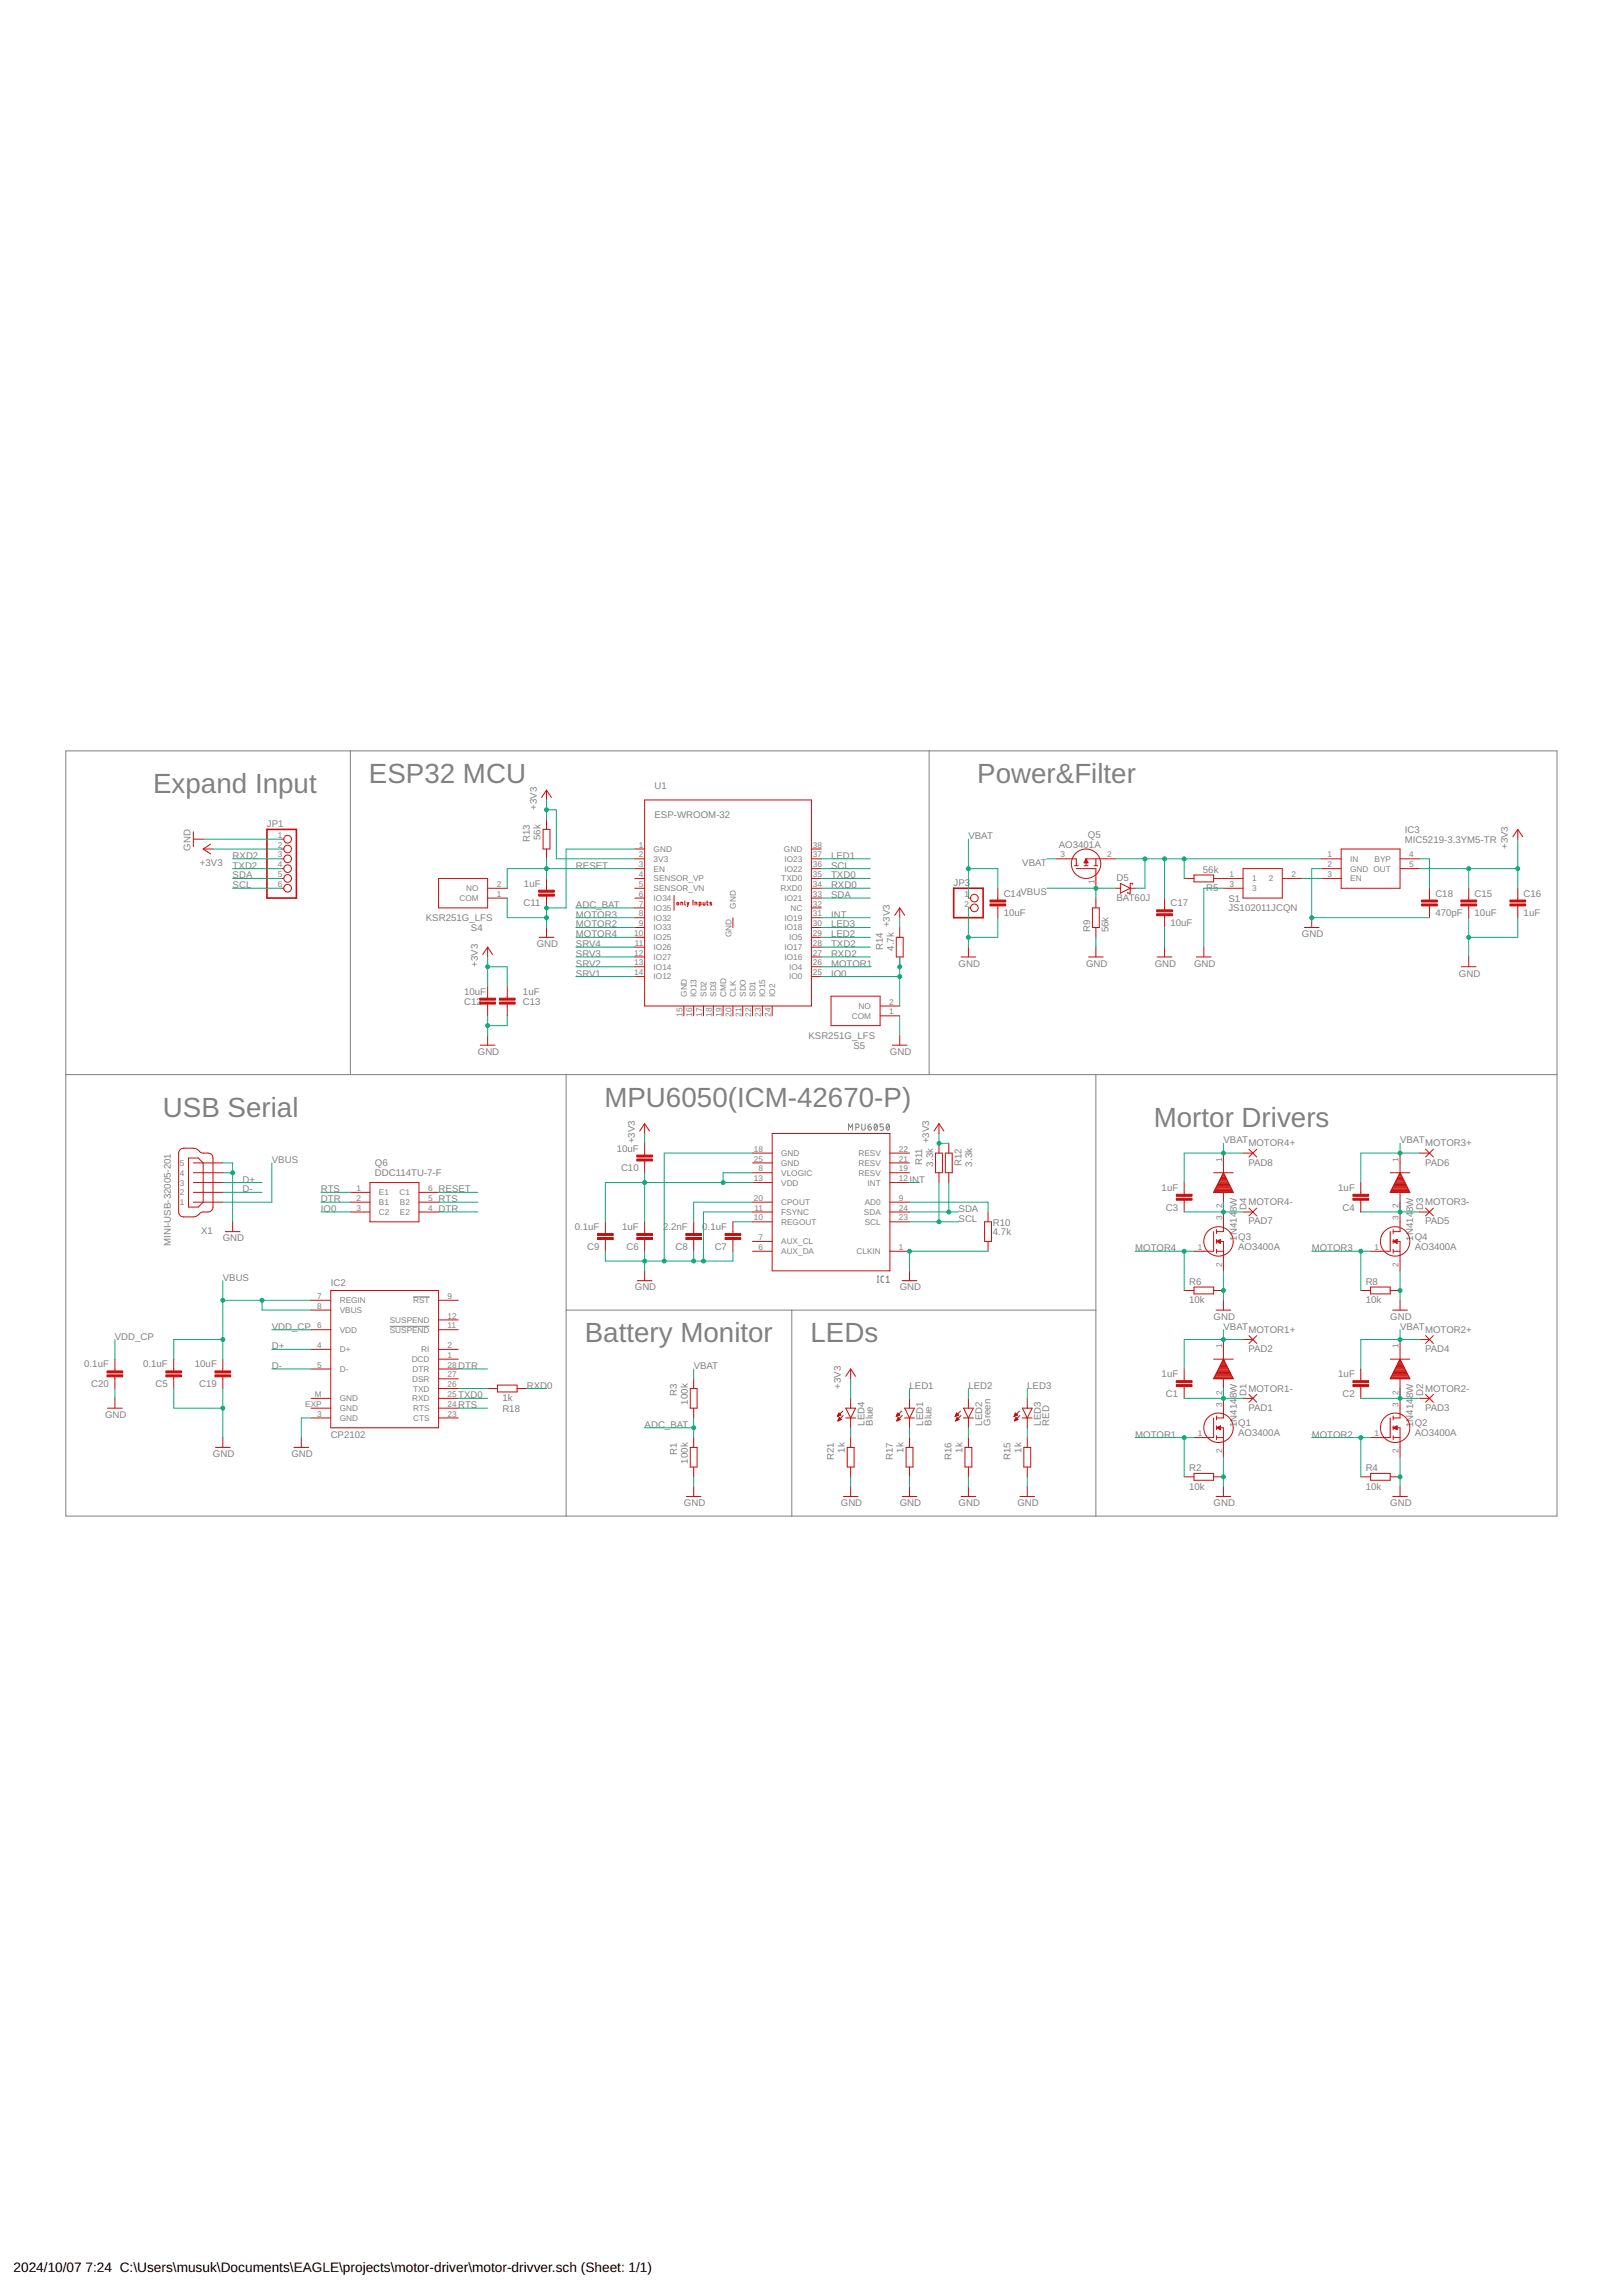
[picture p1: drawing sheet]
<svg xmlns="http://www.w3.org/2000/svg" width="420mm" height="594mm" viewBox="0 0 420 594" stroke-linecap="round" stroke-linejoin="round" font-family="sans-serif">
<defs><g id="words">
<g font-size="7.2" fill="#808080">
<text x="95.5" y="202.8">ESP32 MCU</text>
<text x="253" y="202.8">Power&amp;Filter</text>
<text x="39.6" y="205.3">Expand Input</text>
<text x="156.5" y="286.6">MPU6050(ICM-42670-P)</text>
<text x="42.2" y="289.1">USB Serial</text>
<text x="298.7" y="291.6">Mortor Drivers</text>
<text x="151.4" y="347.5">Battery Monitor</text>
<text x="209.8" y="347.5">LEDs</text>
</g>
<g font-size="3.5">
<text x="3.5" y="588.1">2024/10/07</text>
<text x="22.2" y="588.1">7:24 C:\Users\musuk\Documents\EAGLE\projects\motor-driver\motor-drivver.sch (Sheet: 1/1)</text>
</g>
<g font-size="2.5" fill="#808080">
<text x="138.9" y="209.6" transform="rotate(-90 138.9 209.6)">+3V3</text>
<text x="169.4" y="204.3">U1</text>
<text x="69.1" y="214.1">JP1</text>
<text x="169.4" y="211.6">ESP-WROOM-32</text>
<text x="363.7" y="215.6">IC3</text>
<text x="49.3" y="220.2" transform="rotate(-90 49.3 220.2)">GND</text>
<text x="137.1" y="218" transform="rotate(-90 137.1 218)">R13</text>
<text x="140" y="217.5" transform="rotate(-90 140 217.5)">56k</text>
<text x="250.7" y="217.2">VBAT</text>
<text x="274.1" y="219.4">AO3401A</text>
<text x="281.6" y="216.9">Q5</text>
<text x="363.7" y="218.1">MIC5219-3.3YM5-TR</text>
<text x="390.4" y="219.8" transform="rotate(-90 390.4 219.8)">+3V3</text>
<text x="51.7" y="224.1">+3V3</text>
<text x="60.2" y="227.4">SDA</text>
<text x="60.2" y="222.3">RXD2</text>
<text x="60.2" y="224.9">TXD2</text>
<text x="149.1" y="224.9">RESET</text>
<text x="215.1" y="224.9">SCL</text>
<text x="215.1" y="227.4">TXD0</text>
<text x="215.1" y="222.3">LED1</text>
<text x="264.6" y="224.1">VBAT</text>
<text x="311.4" y="225.9">56k</text>
<text x="60.2" y="229.9">SCL</text>
<text x="135.6" y="229.6">1uF</text>
<text x="215.1" y="232.5">SDA</text>
<text x="215.1" y="229.9">RXD0</text>
<text x="246.9" y="229.3">JP3</text>
<text x="259.8" y="232.1">C14VBUS</text>
<text x="289" y="233.4">BAT60J</text>
<text x="289" y="228">D5</text>
<text x="312.3" y="230.7">R5</text>
<text x="318" y="233.4">S1</text>
<text x="371.6" y="232.1">C18</text>
<text x="381.7" y="232.1">C15</text>
<text x="394.4" y="232.1">C16</text>
<text x="110.2" y="238.4">KSR251G_LFS</text>
<text x="135.6" y="234.6">C11</text>
<text x="149.1" y="237.5">MOTOR3</text>
<text x="149.1" y="235">ADC_BAT</text>
<text x="215.1" y="237.5">INT</text>
<text x="259.8" y="237.2">10uF</text>
<text x="303" y="239.7">10uF</text>
<text x="303" y="234.6">C17</text>
<text x="318" y="235.9">JS102011JCQN</text>
<text x="371.6" y="237.2">470pF</text>
<text x="381.7" y="237.2">10uF</text>
<text x="394.4" y="237.2">1uF</text>
<text x="121.9" y="241">S4</text>
<text x="138.9" y="245.2">GND</text>
<text x="149.1" y="240.1">MOTOR2</text>
<text x="149.1" y="242.6">MOTOR4</text>
<text x="149.1" y="245.2">SRV4</text>
<text x="215.1" y="242.6">LED2</text>
<text x="215.1" y="240.1">LED3</text>
<text x="215.1" y="245.2">TXD2</text>
<text x="228.6" y="246" transform="rotate(-90 228.6 246)">R14</text>
<text x="230.4" y="240.1" transform="rotate(-90 230.4 240.1)">+3V3</text>
<text x="282.2" y="241.4" transform="rotate(-90 282.2 241.4)">R9</text>
<text x="287" y="241.4" transform="rotate(-90 287 241.4)">56k</text>
<text x="337" y="242.6">GND</text>
<text x="123.7" y="250.2" transform="rotate(-90 123.7 250.2)">+3V3</text>
<text x="149.1" y="250.2">SRV2</text>
<text x="149.1" y="247.7">SRV3</text>
<text x="215.1" y="250.2">MOTOR1</text>
<text x="215.1" y="247.7">RXD2</text>
<text x="231.4" y="246.1" transform="rotate(-90 231.4 246.1)">4.7k</text>
<text x="248.2" y="250.2">GND</text>
<text x="281.2" y="250.2">GND</text>
<text x="298.9" y="250.2">GND</text>
<text x="309.1" y="250.2">GND</text>
<text x="120.2" y="257.5">10uF</text>
<text x="135.4" y="257.5">1uF</text>
<text x="149.1" y="252.8">SRV1</text>
<text x="215.1" y="252.8">IO0</text>
<text x="377.7" y="252.8">GND</text>
<text x="120.2" y="260">C12</text>
<text x="135.4" y="260">C13</text>
<text x="209.3" y="268.9">KSR251G_LFS</text>
<text x="123.7" y="273.1">GND</text>
<text x="221" y="271.5">S5</text>
<text x="230.4" y="273.1">GND</text>
<text x="159.6" y="298.1">10uF</text>
<text x="164.3" y="296" transform="rotate(-90 164.3 296)">+3V3</text>
<text x="240.5" y="296" transform="rotate(-90 240.5 296)">+3V3</text>
<text x="316.7" y="296">VBAT</text>
<text x="323.2" y="296.7">MOTOR4+</text>
<text x="362.4" y="296">VBAT</text>
<text x="368.9" y="296.7">MOTOR3+</text>
<text x="70.4" y="301">VBUS</text>
<text x="97" y="304.5">DDC114TU-7-F</text>
<text x="97" y="301.9">Q6</text>
<text x="160.8" y="303.2">C10</text>
<text x="238.7" y="301.6" transform="rotate(-90 238.7 301.6)">R11</text>
<text x="241.5" y="302" transform="rotate(-90 241.5 302)">3.3k</text>
<text x="248.9" y="301.8" transform="rotate(-90 248.9 301.8)">R12</text>
<text x="251.7" y="302" transform="rotate(-90 251.7 302)">3.3k</text>
<text x="323.2" y="301.7">PAD8</text>
<text x="368.9" y="301.7">PAD6</text>
<text x="62.8" y="306.1">D+</text>
<text x="62.8" y="308.7">D-</text>
<text x="83.1" y="308.7">RTS</text>
<text x="83.1" y="311.2">DTR</text>
<text x="113.5" y="308.7">RESET</text>
<text x="113.5" y="311.2">RTS</text>
<text x="235.5" y="306.1">INT</text>
<text x="300.7" y="308.3">1uF</text>
<text x="323.2" y="312">MOTOR4-</text>
<text x="346.4" y="308.3">1uF</text>
<text x="368.9" y="312">MOTOR3-</text>
<text x="83.1" y="313.7">IO0</text>
<text x="113.5" y="313.7">DTR</text>
<text x="248.2" y="313.7">SDA</text>
<text x="248.2" y="316.3">SCL</text>
<text x="257" y="317.3">R10</text>
<text x="301.8" y="313.4">C3</text>
<text x="322.7" y="313.1" transform="rotate(-90 322.7 313.1)">D4</text>
<text x="323.2" y="317">PAD7</text>
<text x="347.6" y="313.4">C4</text>
<text x="368.4" y="313.1" transform="rotate(-90 368.4 313.1)">D3</text>
<text x="368.9" y="317">PAD5</text>
<text x="44.2" y="322.6" transform="rotate(-90 44.2 322.6)">MINI-USB-32005-201</text>
<text x="52.1" y="319.3">X1</text>
<text x="57.7" y="321.4">GND</text>
<text x="148.8" y="318.4">0.1uF</text>
<text x="152" y="323.5">C9</text>
<text x="161" y="318.4">1uF</text>
<text x="162.2" y="323.5">C6</text>
<text x="171.6" y="318.4">2.2nF</text>
<text x="174.9" y="323.5">C8</text>
<text x="181.8" y="318.4">0.1uF</text>
<text x="185" y="323.5">C7</text>
<text x="257" y="319.6">4.7k</text>
<text x="293.9" y="323.9">MOTOR4</text>
<text x="320.2" y="321.1" transform="rotate(-90 320.2 321.1)">1N4148W</text>
<text x="320.5" y="323.5">AO3400A</text>
<text x="320.5" y="321">Q3</text>
<text x="339.6" y="323.9">MOTOR3</text>
<text x="365.9" y="321.1" transform="rotate(-90 365.9 321.1)">1N4148W</text>
<text x="366.2" y="323.5">AO3400A</text>
<text x="366.2" y="321">Q4</text>
<text x="57.7" y="331.5">VBUS</text>
<text x="85.6" y="332.8">IC2</text>
<text x="164.3" y="334">GND</text>
<text x="232.9" y="334">GND</text>
<text x="307.8" y="332.5">R6</text>
<text x="353.5" y="332.5">R8</text>
<text x="307.8" y="337.3">10k</text>
<text x="314.2" y="341.7">GND</text>
<text x="353.5" y="337.3">10k</text>
<text x="359.9" y="341.7">GND</text>
<text x="29.7" y="346.7">VDD_CP</text>
<text x="70.4" y="344.2">VDD_CP</text>
<text x="316.7" y="344.2">VBAT</text>
<text x="323.2" y="345">MOTOR1+</text>
<text x="362.4" y="344.2">VBAT</text>
<text x="368.9" y="345">MOTOR2+</text>
<text x="21.8" y="354">0.1uF</text>
<text x="37" y="354">0.1uF</text>
<text x="50.4" y="354">10uF</text>
<text x="70.4" y="349.3">D+</text>
<text x="323.2" y="350">PAD2</text>
<text x="368.9" y="350">PAD4</text>
<text x="23.6" y="359.1">C20</text>
<text x="40.3" y="359.1">C5</text>
<text x="51.6" y="359.1">C19</text>
<text x="70.4" y="354.4">D-</text>
<text x="118.6" y="354.4">DTR</text>
<text x="136.4" y="359.4">RXD0</text>
<text x="179.6" y="354.4">VBAT</text>
<text x="217.7" y="359.4" transform="rotate(-90 217.7 359.4)">+3V3</text>
<text x="235.5" y="359.4">LED1</text>
<text x="250.7" y="359.4">LED2</text>
<text x="265.9" y="359.4">LED3</text>
<text x="300.7" y="356.5">1uF</text>
<text x="346.4" y="356.5">1uF</text>
<text x="118.6" y="362">TXD0</text>
<text x="118.6" y="364.5">RTS</text>
<text x="130.1" y="362.7">1k</text>
<text x="130.1" y="365.6">R18</text>
<text x="175.2" y="361.4" transform="rotate(-90 175.2 361.4)">R3</text>
<text x="178.1" y="363.6" transform="rotate(-90 178.1 363.6)">100k</text>
<text x="301.8" y="361.6">C1</text>
<text x="322.7" y="361.4" transform="rotate(-90 322.7 361.4)">D1</text>
<text x="323.2" y="360.2">MOTOR1-</text>
<text x="323.2" y="365.2">PAD1</text>
<text x="347.6" y="361.6">C2</text>
<text x="368.4" y="361.4" transform="rotate(-90 368.4 361.4)">D2</text>
<text x="368.9" y="360.2">MOTOR2-</text>
<text x="368.9" y="365.2">PAD3</text>
<text x="27.2" y="367.1">GND</text>
<text x="166.9" y="369.6">ADC_BAT</text>
<text x="223.8" y="369.1" transform="rotate(-90 223.8 369.1)">LED4</text>
<text x="225.9" y="369.1" transform="rotate(-90 225.9 369.1)">Blue</text>
<text x="239" y="369.1" transform="rotate(-90 239 369.1)">LED1</text>
<text x="241.2" y="369.1" transform="rotate(-90 241.2 369.1)">Blue</text>
<text x="254.2" y="369.1" transform="rotate(-90 254.2 369.1)">LED2</text>
<text x="256.4" y="369.1" transform="rotate(-90 256.4 369.1)">Green</text>
<text x="269.5" y="369.1" transform="rotate(-90 269.5 369.1)">LED3</text>
<text x="271.6" y="369.1" transform="rotate(-90 271.6 369.1)">RED</text>
<text x="320.2" y="369.4" transform="rotate(-90 320.2 369.4)">1N4148W</text>
<text x="320.5" y="371.8">AO3400A</text>
<text x="320.5" y="369.2">Q1</text>
<text x="365.9" y="369.4" transform="rotate(-90 365.9 369.4)">1N4148W</text>
<text x="366.2" y="371.8">AO3400A</text>
<text x="366.2" y="369.2">Q2</text>
<text x="55.1" y="377.2">GND</text>
<text x="75.5" y="377.2">GND</text>
<text x="85.6" y="372.1">CP2102</text>
<text x="175.2" y="376.6" transform="rotate(-90 175.2 376.6)">R1</text>
<text x="218.7" y="376.1" transform="rotate(-90 218.7 376.1)">1k</text>
<text x="233.9" y="376.1" transform="rotate(-90 233.9 376.1)">1k</text>
<text x="249.2" y="376.1" transform="rotate(-90 249.2 376.1)">1k</text>
<text x="264.4" y="376.1" transform="rotate(-90 264.4 376.1)">1k</text>
<text x="293.9" y="372.1">MOTOR1</text>
<text x="339.6" y="372.1">MOTOR2</text>
<text x="178.1" y="378.8" transform="rotate(-90 178.1 378.8)">100k</text>
<text x="215.9" y="378" transform="rotate(-90 215.9 378)">R21</text>
<text x="231.1" y="378" transform="rotate(-90 231.1 378)">R17</text>
<text x="246.3" y="378" transform="rotate(-90 246.3 378)">R16</text>
<text x="261.6" y="378" transform="rotate(-90 261.6 378)">R15</text>
<text x="307.8" y="380.8">R2</text>
<text x="353.5" y="380.8">R4</text>
<text x="177" y="389.9">GND</text>
<text x="217.7" y="389.9">GND</text>
<text x="232.9" y="389.9">GND</text>
<text x="248.2" y="389.9">GND</text>
<text x="263.4" y="389.9">GND</text>
<text x="307.8" y="385.6">10k</text>
<text x="314.2" y="389.9">GND</text>
<text x="353.5" y="385.6">10k</text>
<text x="359.9" y="389.9">GND</text>
</g>
<g font-size="2.1" fill="#808080">
<text x="71.9" y="216.9">1</text>
<text x="71.9" y="219.4">2</text>
<text x="71.9" y="222">3</text>
<text x="165.3" y="219.4">1</text>
<text x="165.3" y="222">2</text>
<text x="169.2" y="220.5">GND</text>
<text x="203" y="220.5">GND</text>
<text x="210.4" y="219.4">38</text>
<text x="210.4" y="222">37</text>
<text x="274.5" y="222">3</text>
<text x="286.6" y="222">2</text>
<text x="343.7" y="222">1</text>
<text x="364.8" y="222">4</text>
<text x="71.9" y="224.5">4</text>
<text x="71.9" y="227">5</text>
<text x="165.3" y="224.5">3</text>
<text x="165.3" y="227">4</text>
<text x="169.2" y="223.1">3V3</text>
<text x="169.2" y="225.6">EN</text>
<text x="203.1" y="223.1">IO23</text>
<text x="203.1" y="225.6">IO22</text>
<text x="210.4" y="224.5">36</text>
<text x="210.4" y="227">35</text>
<text x="318.3" y="227">1</text>
<text x="334.3" y="227">2</text>
<text x="343.7" y="224.5">2</text>
<text x="343.7" y="227">3</text>
<text x="349.5" y="223.1">IN</text>
<text x="349.5" y="225.6">GND OUT</text>
<text x="355.9" y="223.1">BYP</text>
<text x="364.8" y="224.5">5</text>
<text x="71.9" y="229.6">6</text>
<text x="118.9" y="233.2">COM</text>
<text x="120.7" y="230.7">NO</text>
<text x="128.6" y="232.1">1</text>
<text x="128.6" y="229.6">2</text>
<text x="165.3" y="229.6">5</text>
<text x="165.3" y="232.1">6</text>
<text x="169.2" y="228.2">SENSOR_VP</text>
<text x="169.2" y="230.7">SENSOR_VN</text>
<text x="169.2" y="233.2">IO34</text>
<text x="202" y="230.7">RXD0</text>
<text x="202.3" y="228.2">TXD0</text>
<text x="203.1" y="233.2">IO21</text>
<text x="210.4" y="229.6">34</text>
<text x="210.4" y="232.1">33</text>
<text x="249.7" y="232.1">1</text>
<text x="283.4" y="228.9" transform="rotate(-90 283.4 228.9)">1</text>
<text x="318.3" y="229.6">3</text>
<text x="324.1" y="228.2">1</text>
<text x="324.1" y="230.7">3</text>
<text x="328.4" y="228.2">2</text>
<text x="349.5" y="228.2">EN</text>
<text x="165.3" y="234.7">7</text>
<text x="165.3" y="237.2">8</text>
<text x="165.3" y="239.7">9</text>
<text x="169.2" y="235.8">IO35</text>
<text x="169.2" y="238.3">IO32</text>
<text x="190.5" y="235.2" transform="rotate(-90 190.5 235.2)">GND</text>
<text x="203.1" y="238.3">IO19</text>
<text x="204.6" y="235.8">NC</text>
<text x="210.4" y="234.7">32</text>
<text x="210.4" y="237.2">31</text>
<text x="210.4" y="239.7">30</text>
<text x="249.7" y="234.7">2</text>
<text x="164.2" y="242.3">10</text>
<text x="164.3" y="244.8">11</text>
<text x="169.2" y="240.9">IO33</text>
<text x="169.2" y="243.4">IO25</text>
<text x="169.2" y="245.9">IO26</text>
<text x="189.4" y="242.7" transform="rotate(-90 189.4 242.7)">GND</text>
<text x="203.1" y="240.9">IO18</text>
<text x="203.1" y="245.9">IO17</text>
<text x="204.3" y="243.4">IO5</text>
<text x="210.4" y="242.3">29</text>
<text x="210.4" y="244.8">28</text>
<text x="164.2" y="247.4">12</text>
<text x="164.2" y="249.9">13</text>
<text x="169.2" y="248.5">IO27</text>
<text x="169.2" y="251">IO14</text>
<text x="203.1" y="248.5">IO16</text>
<text x="204.3" y="251">IO4</text>
<text x="210.4" y="247.4">27</text>
<text x="210.4" y="249.9">26</text>
<text x="164.2" y="252.4">14</text>
<text x="169.2" y="253.5">IO12</text>
<text x="204.3" y="253.5">IO0</text>
<text x="210.4" y="252.4">25</text>
<text x="176.7" y="263.1" transform="rotate(-90 176.7 263.1)">15</text>
<text x="177.8" y="258.1" transform="rotate(-90 177.8 258.1)">GND</text>
<text x="179.2" y="263.1" transform="rotate(-90 179.2 263.1)">16</text>
<text x="180.3" y="258.1" transform="rotate(-90 180.3 258.1)">IO13</text>
<text x="181.8" y="263.1" transform="rotate(-90 181.8 263.1)">17</text>
<text x="182.9" y="258.1" transform="rotate(-90 182.9 258.1)">SD2</text>
<text x="184.3" y="263.1" transform="rotate(-90 184.3 263.1)">18</text>
<text x="185.4" y="258.1" transform="rotate(-90 185.4 258.1)">SD3</text>
<text x="186.8" y="263.1" transform="rotate(-90 186.8 263.1)">19</text>
<text x="188" y="258.1" transform="rotate(-90 188 258.1)">CMD</text>
<text x="189.4" y="263.1" transform="rotate(-90 189.4 263.1)">20</text>
<text x="190.5" y="258.1" transform="rotate(-90 190.5 258.1)">CLK</text>
<text x="191.9" y="263.1" transform="rotate(-90 191.9 263.1)">21</text>
<text x="193" y="258.1" transform="rotate(-90 193 258.1)">SDO</text>
<text x="194.5" y="263.1" transform="rotate(-90 194.5 263.1)">22</text>
<text x="195.6" y="258.1" transform="rotate(-90 195.6 258.1)">SD1</text>
<text x="197" y="263.1" transform="rotate(-90 197 263.1)">23</text>
<text x="198.1" y="258.1" transform="rotate(-90 198.1 258.1)">IO15</text>
<text x="199.5" y="263.1" transform="rotate(-90 199.5 263.1)">24</text>
<text x="200.7" y="258.1" transform="rotate(-90 200.7 258.1)">IO2</text>
<text x="220.5" y="263.7">COM</text>
<text x="222.3" y="261.2">NO</text>
<text x="230.2" y="262.6">1</text>
<text x="230.2" y="260">2</text>
<text x="195.2" y="298.1">18</text>
<text x="202.2" y="299.3">GND</text>
<text x="222.2" y="299.3">RESV</text>
<text x="232.7" y="298.1">22</text>
<text x="46.5" y="304.3">4</text>
<text x="46.5" y="301.8">5</text>
<text x="195.2" y="305.8">13</text>
<text x="195.2" y="300.7">25</text>
<text x="196.4" y="303.2">8</text>
<text x="202.2" y="304.3">VLOGIC</text>
<text x="202.2" y="301.8">GND</text>
<text x="222.2" y="304.3">RESV</text>
<text x="222.2" y="301.8">RESV</text>
<text x="232.7" y="305.8">12</text>
<text x="232.7" y="303.2">19</text>
<text x="232.7" y="300.7">21</text>
<text x="316.4" y="300.7" transform="rotate(-90 316.4 300.7)">1</text>
<text x="362.1" y="300.7" transform="rotate(-90 362.1 300.7)">1</text>
<text x="46.5" y="312">1</text>
<text x="46.5" y="309.4">2</text>
<text x="46.5" y="306.9">3</text>
<text x="92.2" y="308.3">1</text>
<text x="92.2" y="310.8">2</text>
<text x="98.1" y="309.4">E1</text>
<text x="98.1" y="312">B1</text>
<text x="103.4" y="309.4">C1</text>
<text x="103.5" y="312">B2</text>
<text x="110.8" y="308.3">6</text>
<text x="110.8" y="310.8">5</text>
<text x="195.2" y="310.8">20</text>
<text x="202.2" y="306.9">VDD</text>
<text x="202.2" y="312">CPOUT</text>
<text x="223.9" y="312">AD0</text>
<text x="224.6" y="306.9">INT</text>
<text x="232.7" y="310.8">9</text>
<text x="92.2" y="313.4">3</text>
<text x="98.1" y="314.5">C2</text>
<text x="103.5" y="314.5">E2</text>
<text x="110.8" y="313.4">4</text>
<text x="195.2" y="315.9">10</text>
<text x="195.3" y="313.4">11</text>
<text x="202.2" y="317">REGOUT</text>
<text x="202.2" y="314.5">FSYNC</text>
<text x="223.7" y="314.5">SDA</text>
<text x="223.9" y="317">SCL</text>
<text x="232.7" y="315.9">23</text>
<text x="232.7" y="313.4">24</text>
<text x="316.4" y="315.9" transform="rotate(-90 316.4 315.9)">3</text>
<text x="316.4" y="312.7" transform="rotate(-90 316.4 312.7)">2</text>
<text x="362.1" y="315.9" transform="rotate(-90 362.1 315.9)">3</text>
<text x="362.1" y="312.7" transform="rotate(-90 362.1 312.7)">2</text>
<text x="196.4" y="323.5">6</text>
<text x="196.4" y="321">7</text>
<text x="202.2" y="322.1">AUX_CL</text>
<text x="232.7" y="323.5">1</text>
<text x="310.1" y="323.5">1</text>
<text x="355.8" y="323.5">1</text>
<text x="202.2" y="324.7">AUX_DA</text>
<text x="221.8" y="324.7">CLKIN</text>
<text x="316.4" y="328" transform="rotate(-90 316.4 328)">2</text>
<text x="362.1" y="328" transform="rotate(-90 362.1 328)">2</text>
<text x="82.1" y="336.2">7</text>
<text x="82.1" y="338.8">8</text>
<text x="87.9" y="337.3">REGIN</text>
<text x="87.9" y="339.9">VBUS</text>
<text x="106.9" y="337.3">RST</text>
<text x="115.9" y="336.2">9</text>
<text x="115.9" y="341.3">12</text>
<text x="82.1" y="343.8">6</text>
<text x="87.9" y="345">VDD</text>
<text x="100.9" y="342.4">SUSPEND</text>
<text x="100.9" y="345">SUSPEND</text>
<text x="115.9" y="343.8">11</text>
<text x="82.1" y="348.9">4</text>
<text x="87.9" y="350">D+</text>
<text x="106.6" y="352.6">DCD</text>
<text x="109.1" y="350">RI</text>
<text x="115.9" y="348.9">2</text>
<text x="115.9" y="351.5">1</text>
<text x="316.4" y="348.9" transform="rotate(-90 316.4 348.9)">1</text>
<text x="362.1" y="348.9" transform="rotate(-90 362.1 348.9)">1</text>
<text x="82.1" y="354">5</text>
<text x="87.9" y="355.1">D-</text>
<text x="106.7" y="357.7">DSR</text>
<text x="106.8" y="355.1">DTR</text>
<text x="115.9" y="354">28</text>
<text x="115.9" y="356.5">27</text>
<text x="115.9" y="359.1">26</text>
<text x="79" y="364.2">EXP</text>
<text x="81.5" y="361.6">M</text>
<text x="87.9" y="365.3">GND</text>
<text x="87.9" y="362.7">GND</text>
<text x="106.7" y="362.7">RXD</text>
<text x="106.9" y="360.2">TXD</text>
<text x="107" y="365.3">RTS</text>
<text x="115.9" y="361.6">25</text>
<text x="115.9" y="364.2">24</text>
<text x="316.4" y="364.2" transform="rotate(-90 316.4 364.2)">3</text>
<text x="316.4" y="361" transform="rotate(-90 316.4 361)">2</text>
<text x="362.1" y="364.2" transform="rotate(-90 362.1 364.2)">3</text>
<text x="362.1" y="361" transform="rotate(-90 362.1 361)">2</text>
<text x="82.1" y="366.7">3</text>
<text x="87.9" y="367.8">GND</text>
<text x="106.9" y="367.8">CTS</text>
<text x="115.9" y="366.7">23</text>
<text x="310.1" y="371.8">1</text>
<text x="355.8" y="371.8">1</text>
<text x="316.4" y="376.2" transform="rotate(-90 316.4 376.2)">2</text>
<text x="362.1" y="376.2" transform="rotate(-90 362.1 376.2)">2</text>
</g>
</g></defs>
<g fill="none" stroke="#808080" stroke-width=".26">
<path d="M17 194.4h386.1v198.1h-386.1zM90.7 194.4v83.8M240.5 194.4v83.8M17 278.2h386.1M146.6 278.2v114.3M283.7 278.2v114.3M219.7 292.6v-1.6l.5 .8 .5-.8v1.6M221.6 291.8h.4a.44 .44 0 0 0 .4-.4 .44 .44 0 0 0-.4-.4h-.4v1.6M223.1 291v1.1a.44 .44 0 0 0 .4 .5 .44 .44 0 0 0 .5-.5v-1.1M224.7 291.7h.5a.44 .44 0 0 1 .4 .5 .44 .44 0 0 1-.5 .4 .44 .44 0 0 1-.4-.5zM225.4 291l-.6 .3-.1 .4M226.5 291.1l.2-.1a.88 .88 0 0 1 .5 .8 .88 .88 0 0 1-.6 .7l-.3-.7z"/>
<path d="M227.1 291.3l-.7 .9M228.7 291h-.9v.7h.6a.45 .45 0 0 1 .3 .4 .45 .45 0 0 1-.3 .5h-.6M229.6 291.1l.1-.1a.8 .8 0 0 1 .6 .8 .8 .8 0 0 1-.6 .7l-.3-.4zM230.2 291.3l-.7 .9M106.9 335.7h4.3M146.6 339.1h137.1M205 339.1v53.4M227.1 331.9h.4M227.1 330.3h.4M227.3 330.3v1.6M228.8 330.3h-.5l-.2 .4v1l.7 .2M229.4 331.9h.9"/>
<path d="M229.4 330.7l.4-.4v1.6M100.9 343.3h10.3"/>
</g>
<g fill="none" stroke="#c90d0c" stroke-width=".26">
<path d="M50.1 217.2h2.5M50.1 215.3v3.8M52.6 219.8h2.5M52.6 219.8l1.9 1.2M54.5 218.5l-1.9 1.3M72.9 219.8h.6M72.9 217.2h.6M140.6 214.7h1.8v5.1h-1.8zM141.5 204.5v2.6M141.5 212.2v2.5M141.5 219.8v2.5M141.5 204.5l1.2 1.9"/>
<path d="M141.5 204.5l-1.3 1.9M164.3 219.8h2.6M166.9 207.1h43.2v53.3h-43.2zM210.1 219.8h2.5M347.2 219.8h15.2v10.1h-15.2zM392.9 214.7v2.5M392.9 214.7l1.3 1.9M392.9 214.7l-1.3 1.9M72.9 229.9h.6M72.9 222.3h.6M72.9 224.9h.6M72.9 227.4h.6"/>
<path d="M113.5 227.4h12.7v7.6h-12.7zM126.2 229.9h5.1M126.2 232.5h5.1M141.5 227.4v3M141.5 232v3M164.3 235h2.6M164.3 229.9h2.6M164.3 222.3h2.6M164.3 224.9h2.6M164.3 227.4h2.6M164.3 232.5h2.6M164.3 237.6h2.6"/>
<path d="M174.5 231.8v3.8M175.3 233.7h.4l-.1 .6-.3-.2zM176.3 234.3v-.7l.4 .1v.6M177.3 233.2v.9l.2 .2M177.9 233.6l.2 .7M178.3 233.6l-.4 1M179.4 233.2h.1M179.4 233.6v.7M179.9 234.3v-.7l.5 .1v.6M181 234.3l.4-.1-.1-.6h-.3v1M182 233.6v.6l.2 .1h.3v-.7M182.9 233.6h.4"/>
<path d="M183 233.2v.9l.3 .2M184.2 233.6l-.4 .1 .5 .4-.5 .1M189.7 237.6v2.5M210.1 235h2.5M210.1 229.9h2.5M210.1 222.3h2.5M210.1 224.9h2.5M210.1 227.4h2.5M210.1 232.5h2.5M210.1 237.6h2.5M232.9 235v2.6M232.9 235l1.3 1.9"/>
<path d="M232.9 235l-1.3 1.9M250.7 235h.5M250.7 232.5h.5M258.3 229.9v3.1M258.3 234.5v3.1M273.6 222.3h5v1.8M278.1 224.1h1M278.6 224.9h5.1v5M280.6 224.1h1.1M280.7 223.3h1M280.8 223.1h.8M280.9 222.9h.5"/>
<path d="M281 222.6h.3M281.1 222.4h.1M281.2 222.3h7.6M281.2 222.3v1.8M281.2 222.3l.5 1h-1.1zM282.8 235h1.8v5.1h-1.8zM283.2 224.1h1M283.7 222.3v1.8M283.7 232.5v2.5M288.8 229.9h1.2M290 228.7l2.6 1.2-2.6 1.3zM292.6 229.9h1.3"/>
<path d="M293.2 228.9v-.2h-.6v2.5h-.6v-.3M301.5 232.5v3M301.5 237v3.1M306.6 227.4h2.5M309.1 226.5h5.1v1.8h-5.1zM314.2 227.4h7.6M316.7 229.9h5.1M321.8 224.9h10.2v7.6h-10.2zM332 227.4h5M339.6 237.6v2.5M342.1 222.3h5.1M342.1 224.9h5.1"/>
<path d="M342.1 227.4h5.1M362.4 222.3h5.1M362.4 224.9h5.1M370.1 229.9v3.1M370.1 234.5v3.1M380.2 229.9v3.1M380.2 234.5v3.1M392.9 229.9v3.1M392.9 234.5v3.1M126.2 245.2v2.5M126.2 255.3v3.1M126.2 259.9v3.1"/>
<path d="M126.2 245.2l1.3 1.9M126.2 245.2l-1.2 1.9M131.3 255.3v3.1M131.3 259.9v3.1M139.6 242.6h3.8M141.5 240.1v2.5M164.3 240.1h2.6M164.3 247.7h2.6M164.3 242.6h2.6M164.3 245.2h2.6M164.3 250.3h2.6M164.3 252.8h2.6"/>
<path d="M210.1 240.1h2.5M210.1 247.7h2.5M210.1 242.6h2.5M210.1 245.2h2.5M210.1 250.3h2.5M210.1 252.8h2.5M215.1 257.9h12.7v7.6h-12.7zM232 242.6h1.8v5.1h-1.8zM232.9 240.1v2.5M232.9 247.7v2.6M248.8 247.7h3.8M250.7 245.2v2.5"/>
<path d="M281.8 247.7h3.8M283.7 240.1v2.5M283.7 245.2v2.5M299.6 247.7h3.8M301.5 245.2v2.5M309.7 247.7h3.8M311.6 245.2v2.5M337.7 240.1h3.8M378.3 250.3h3.8M380.2 247.7v2.6M124.3 270.6h3.8M126.2 268v2.6"/>
<path d="M177 260.4v2.6M179.6 260.4v2.6M182.1 260.4v2.6M184.7 260.4v2.6M187.2 260.4v2.6M189.7 260.4v2.6M192.3 260.4v2.6M194.8 260.4v2.6M197.4 260.4v2.6M199.9 260.4v2.6M227.8 260.4h5.1M227.8 263h5.1"/>
<path d="M231 270.6h3.8M232.9 268v2.6M46.7 297.5l.8-.3 2.9 .1 .7 .2 .7 .7a2.36 2.36 0 0 0 2.1 .3l1 .5 .2 .8v12.7l-.4 1a2.64 2.64 0 0 1-2.1 .2l-.6 .2-1.3 1-.6 .1h-2.9l-.5-.3-.4-.7-.1-15.5zM48.8 299.8h2.5l1.3 1.2v10.2l-1.3 1.3h-2.5zM166.9 290.9v2.5M166.9 296v3M166.9 290.9l1.2 1.9M166.9 290.9l-1.3 1.9M194.8 298.5h5.1M199.9 293.4h30.5v35.6h-30.5zM230.4 298.5h5.1M242.2 298.5h1.8v5.1h-1.8z"/>
<path d="M243.1 290.9v2.5M243.1 296v2.5M243.1 290.9l1.2 1.9M243.1 290.9l-1.3 1.9M244.7 298.5h1.8v5.1h-1.8zM245.6 296v2.5M316.7 298.5v5.1M321.8 298.5h2.5M323.3 297.5l2.1 2M325.4 297.5l-2.1 2M362.4 298.5v5.1M367.5 298.5h2.6"/>
<path d="M369 297.5l2.1 2M371.1 297.5l-2.1 2M50.1 303.6h7.6M50.1 311.2h7.6M50.1 306.1h7.6M50.1 301h7.6M50.1 308.7h7.6M58.3 318.8h3.8M60.2 316.3v2.5M90.7 313.7h5.1M90.7 311.2h5.1M90.7 308.7h5.1"/>
<path d="M95.8 306.1h12.7v10.2h-12.7zM108.5 313.7h5M108.5 311.2h5M108.5 308.7h5M156.7 316.3v3M166.9 300.5v3.1M166.9 316.3v3M179.6 316.3v3M189.7 316.3v3M194.8 313.7h5.1M194.8 303.6h5.1M194.8 311.2h5.1"/>
<path d="M194.8 316.3h5.1M194.8 306.1h5.1M194.8 301h5.1M230.4 313.7h5.1M230.4 303.6h5.1M230.4 311.2h5.1M230.4 316.3h5.1M230.4 306.1h5.1M230.4 301h5.1M243.1 303.6v2.5M245.6 303.6v2.5M254.9 316.3h1.8v5.1h-1.8z"/>
<path d="M255.8 313.7v2.6M306.6 306.1v3.1M306.6 310.7v3M314.2 318.8v5.1h-5.1M314.2 303.6h5.1M314.3 308.4h4.8M314.4 308.2h4.6M314.5 308h4.4M314.6 307.7h4.2M314.7 307.5h4M314.9 307.3h3.7M314.9 318.3v1"/>
<path d="M315 307.1h3.5M315.1 306.9h3.3M315.2 306.6h3M315.3 306.4h2.8M315.4 306.2h2.6M315.5 306h2.4M315.6 305.7h2.2M315.8 305.5h1.9M315.9 305.3h1.7M316 305.1h1.5M316.1 304.8h1.3M316.2 304.6h1"/>
<path d="M316.3 304.4h.8M316.4 304.2h.6M316.5 304h.4M316.7 303.7h.1M316.7 308.7v10.1h-1.8M316.7 303.6l2.6 5.1h-5.1zM321.8 313.7h2.5M323.3 312.7l2.1 2M325.4 312.7l-2.1 2M352.3 306.1v3.1M352.3 310.7v3M359.9 318.8v5.1h-5.1"/>
<path d="M359.9 303.6h5.1M360 308.4h4.8M360.1 308.2h4.6M360.3 308h4.3M360.4 307.7h4.1M360.5 307.5h3.9M360.6 307.3h3.7M360.7 318.3v1M360.7 307.1h3.5M360.8 306.9h3.3M360.9 306.6h3.1M361 306.4h2.9"/>
<path d="M361.1 306.2h2.6M361.3 306h2.3M361.4 305.7h2.1M361.5 305.5h1.9M361.6 305.3h1.7M361.7 305.1h1.5M361.8 304.8h1.3M361.9 304.6h1.1M362 304.4h.9M362.1 304.2h.6M362.2 304h.4M362.4 303.7h.1"/>
<path d="M362.4 308.7v10.1h-1.7M362.4 303.6l2.6 5.1h-5.1zM367.5 313.7h2.6M369 312.7l2.1 2M371.1 312.7l-2.1 2M80.5 339.1h5.1M80.5 336.6h5.1M85.6 334.1h27.9v35.5h-27.9zM113.5 336.6h5.1M156.7 320.8v3.1M165 331.5h3.8M166.9 320.8v3.1"/>
<path d="M166.9 329v2.5M179.6 320.8v3.1M189.7 320.8v3.1M194.8 323.9h5.1M194.8 321.4h5.1M230.4 323.9h5.1M233.6 331.5h3.8M235.5 329v2.5M255.8 321.4v2.5M306.6 334.1h2.5M309.1 333.2h5.1v1.7h-5.1zM314.2 334.1h2.5"/>
<path d="M314.8 339.1h3.8M314.9 321.4h1.8v7.6M314.9 320.8v1.1M314.9 323.4v1M314.9 323.9h1.8M315.1 321.3h.9M315.3 321.5h.7M315.5 321.1h.5M315.7 321.7h.3M316 320.8v1.1l-1.1-.5M316 320.8l-1.1 .6M316 320.8v.1"/>
<path d="M316.7 336.6v2.5M352.3 334.1h2.5M354.8 333.2h5.1v1.7h-5.1zM359.9 334.1h2.5M360.5 339.1h3.8M360.7 321.4h1.7v7.6M360.7 320.8v1.1M360.7 323.4v1M360.7 323.9h1.7M360.8 321.3h.9M361 321.5h.7M361.2 321.1h.5"/>
<path d="M361.4 321.7h.3M361.7 320.8v1.1l-1-.5M361.7 320.8l-1 .6M361.7 320.8v.1M362.4 336.6v2.5M29.7 351.8v3.1M29.7 356.4v3M45 351.8v3.1M45 356.4v3M57.7 351.8v3.1M57.7 356.4v3M80.5 344.2h5.1"/>
<path d="M80.5 349.3h5.1M80.5 354.4h5.1M113.5 359.4h5.1M113.5 344.2h5.1M113.5 349.3h5.1M113.5 354.4h5.1M113.5 341.7h5.1M113.5 351.8h5.1M113.5 356.9h5.1M126.2 359.4h2.6M128.8 358.5h5.1v1.8h-5.1zM133.9 359.4h2.5"/>
<path d="M178.7 359.4h1.8v5.1h-1.8zM179.6 356.9v2.5M220.2 354.4v2.5M220.2 354.4l1.3 1.9M220.2 354.4l-1.3 1.9M306.6 354.4v3M306.6 358.9v3.1M314.2 351.8h5.1M314.2 356.8h5M314.3 356.6h4.8M314.4 356.4h4.6M314.6 356.2h4.3"/>
<path d="M314.7 356h4.1M314.8 355.7h3.9M314.9 355.5h3.7M315 355.3h3.5M315.1 355.1h3.2M315.2 354.8h3M315.3 354.6h2.8M315.4 354.4h2.6M315.6 354.2h2.3M315.7 353.9h2.1M315.8 353.7h1.9M315.9 353.5h1.7"/>
<path d="M316 353.3h1.5M316.1 353.1h1.3M316.2 352.8h1M316.3 352.6h.8M316.4 352.4h.6M316.5 352.2h.4M316.7 352h.1M316.7 346.8v5M316.7 356.9v10.2h-1.8M316.7 351.8l2.6 5.1h-5.1zM321.8 346.8h2.5M323.3 345.7l2.1 2.1"/>
<path d="M325.4 345.7l-2.1 2.1M352.3 354.4v3M352.3 358.9v3.1M359.9 351.8h5.1M359.9 356.8h5.1M360 356.6h4.8M360.2 356.4h4.5M360.3 356.2h4.3M360.4 356h4.1M360.5 355.7h3.9M360.6 355.5h3.7M360.7 355.3h3.5"/>
<path d="M360.8 355.1h3.3M360.9 354.8h3M361 354.6h2.8M361.1 354.4h2.6M361.3 354.2h2.3M361.4 353.9h2.1M361.5 353.7h1.9M361.6 353.5h1.7M361.7 353.3h1.5M361.8 353.1h1.3M361.9 352.8h1M362 352.6h.8"/>
<path d="M362.2 352.4h.5M362.3 352.2h.3M362.4 352h.1M362.4 356.9v10.2h-1.7M362.4 346.8v5M362.4 351.8l2.6 5.1h-5.1zM367.5 346.8h2.6M369 345.7l2.1 2.1M371.1 345.7l-2.1 2.1M27.8 364.5h3.8M29.7 362v2.5M55.8 374.7h3.8"/>
<path d="M57.7 372.1v2.6M76.1 374.7h3.8M78 372.1v2.6M80.5 367.1h5.1M80.5 362h5.1M80.5 364.5h5.1M113.5 367.1h5.1M113.5 362h5.1M113.5 364.5h5.1M178.7 374.7h1.8v5.1h-1.8zM179.6 364.5v2.6M179.6 372.1v2.6"/>
<path d="M179.6 379.8v2.5M216.8 366.7h.1M216.9 366.5h.2M216.9 366.4h.5M216.9 366.3h.8M216.9 367.7h.2M217 366.2h.6M217 367.6h.4M217 366.1h.4M217 367.5h.6M217.1 366h.2M217.1 367.4h.6"/>
<path d="M217.1 365.8h.1M217.1 367.3h.5M217.2 365.8l-.4 .9M217.2 365.8l.5 .5M217.2 367.2h.3M217.3 367h.1M217.3 366.9l.5 .5-.9 .4zM217.7 366.3l-.9 .4M218.2 365.3l-1.4 1.4M218.3 366.4l-1.4 1.4M218.9 367.1h2.6M218.9 364.5h2.6l-1.3 2.6z"/>
<path d="M219.3 374.7h1.8v5.1h-1.8zM220.2 362v2.5M220.2 367.1v2.5M220.2 372.1v2.6M220.2 379.8v2.5M232 366.7h.1M232.1 366.5h.2M232.1 366.4h.5M232.2 366.3h.7M232.2 367.7h.1M232.2 366.2h.6M232.2 367.6h.4"/>
<path d="M232.3 366.1h.4M232.3 367.5h.6M232.3 367.4h.7M232.3 366h.3M232.4 365.8h.1M232.4 367.3h.5M232.4 365.8l-.4 .9M232.4 365.8l.5 .5M232.4 367.2h.3M232.5 367h.1M232.5 366.9l.5 .5-.8 .4zM232.9 366.3l-.9 .4"/>
<path d="M233.4 365.3l-1.4 1.4M233.6 366.4l-1.4 1.4M234.2 367.1h2.5M234.2 364.5h2.5l-1.2 2.6zM234.6 374.7h1.7v5.1h-1.7zM235.5 362v2.5M235.5 367.1v2.5M235.5 372.1v2.6M235.5 379.8v2.5M247.3 366.7h.1M247.3 366.5h.3M247.4 366.4h.5"/>
<path d="M247.4 366.3h.7M247.4 367.7h.1M247.5 366.2h.5M247.5 367.6h.3M247.5 366.1h.4M247.5 367.5h.6M247.6 367.4h.6M247.6 366h.2M247.6 365.8h.1M247.6 367.3h.5M247.6 365.8l-.3 .9M247.6 365.8l.6 .5"/>
<path d="M247.7 367.2h.3M247.7 367h.2M247.8 366.9l.5 .5-.9 .4zM248.2 366.3l-.9 .4M248.7 365.3l-1.4 1.4M248.8 366.4l-1.4 1.4M249.4 367.1h2.6M249.4 364.5h2.6l-1.3 2.6zM249.8 374.7h1.8v5.1h-1.8zM250.7 362v2.5M250.7 367.1v2.5M250.7 372.1v2.6"/>
<path d="M250.7 379.8v2.5M262.5 366.7h.1M262.6 366.5h.2M262.6 366.4h.5M262.7 366.3h.7M262.7 367.7h.1M262.7 367.6h.4M262.7 366.2h.6M262.8 366.1h.4M262.8 367.5h.6M262.8 366h.2M262.8 367.4h.7"/>
<path d="M262.9 365.8h.1M262.9 367.3h.5M262.9 365.8l-.4 .9M262.9 365.8l.5 .5M262.9 367.2h.3M263 367h.1M263 366.9l.5 .5-.9 .4zM263.4 366.3l-.9 .4M263.9 365.3l-1.4 1.4M264 366.4l-1.4 1.4M264.7 367.1h2.5M264.7 364.5h2.5l-1.3 2.6z"/>
<path d="M265 374.7h1.8v5.1h-1.8zM265.9 362v2.5M265.9 367.1v2.5M265.9 372.1v2.6M265.9 379.8v2.5M314.2 367.1v5h-5.1M314.9 369.6h1.8v7.6M314.9 372.1h1.8M314.9 366.5v1.1M314.9 369.1v1M314.9 371.6v1M314.9 369.6l1.1-.5v1z"/>
<path d="M315.1 369.5h.9M315.2 369.7h.8M315.6 369.3h.4M315.6 370h.4M321.8 362h2.5M323.3 361l2.1 2M325.4 361l-2.1 2M359.9 367.1v5h-5.1M360.7 372.1h1.7M360.7 369.6h1.7v7.6M360.7 366.5v1.1M360.7 369.1v1"/>
<path d="M360.7 371.6v1M360.7 369.6l1-.5v1zM360.8 369.5h.9M360.9 369.7h.8M361.3 369.3h.4M361.4 370h.3M367.5 362h2.6M369 361l2.1 2M371.1 361l-2.1 2M177.7 387.4h3.8M179.6 384.8v2.6M218.3 387.4h3.8"/>
<path d="M220.2 384.8v2.6M233.6 387.4h3.8M235.5 384.8v2.6M248.8 387.4h3.8M250.7 384.8v2.6M264 387.4h3.8M265.9 384.8v2.6M306.6 382.3h2.5M309.1 381.4h5.1v1.8h-5.1zM314.2 382.3h2.5M314.8 387.4h3.8M316.7 384.8v2.6"/>
<path d="M352.3 382.3h2.5M354.8 381.4h5.1v1.8h-5.1zM359.9 382.3h2.5M360.5 387.4h3.8M362.4 384.8v2.6"/>
<circle cx="74.5" cy="217.2" r=".99"/>
<circle cx="74.5" cy="219.8" r=".99"/>
<circle cx="74.5" cy="222.3" r=".99"/>
<circle cx="74.5" cy="229.9" r=".99"/>
<circle cx="74.5" cy="224.9" r=".99"/>
<circle cx="74.5" cy="227.4" r=".99"/>
<circle cx="252.2" cy="232.5" r=".99"/>
<circle cx="252.2" cy="235" r=".99"/>
<circle cx="281.2" cy="223.6" r="3.8"/>
<circle cx="315.4" cy="321.4" r="3.8"/>
<circle cx="361.2" cy="321.4" r="3.8"/>
<circle cx="315.4" cy="369.6" r="3.8"/>
<circle cx="361.2" cy="369.6" r="3.8"/>
</g>
<g fill="#c90d0c" stroke="#c90d0c" stroke-width=".26">
<path d="M304.5 357.4h4.1v.5h-4.1z"/>
<path d="M304.5 358.4h4.1v.5h-4.1z"/>
<path d="M350.2 357.4h4.1v.5h-4.1z"/>
<path d="M350.2 358.4h4.1v.5h-4.1z"/>
<path d="M304.5 309.2h4.1v.5h-4.1z"/>
<path d="M304.5 310.2h4.1v.5h-4.1z"/>
<path d="M350.2 309.2h4.1v.5h-4.1z"/>
<path d="M350.2 310.2h4.1v.5h-4.1z"/>
<path d="M164.8 319.3h4.1v.5h-4.1z"/>
<path d="M164.8 320.3h4.1v.5h-4.1z"/>
<path d="M187.7 319.3h4.1v.5h-4.1z"/>
<path d="M187.7 320.3h4.1v.5h-4.1z"/>
<path d="M177.5 319.3h4.1v.5h-4.1z"/>
<path d="M177.5 320.3h4.1v.5h-4.1z"/>
<path d="M154.7 319.3h4v.5h-4z"/>
<path d="M154.7 320.3h4v.5h-4z"/>
<path d="M164.8 299h4.1v.5h-4.1z"/>
<path d="M164.8 300h4.1v.5h-4.1z"/>
<path d="M139.4 230.4h4.1v.5h-4.1z"/>
<path d="M139.4 231.5h4.1v.5h-4.1z"/>
<path d="M124.2 258.4h4.1v.5h-4.1z"/>
<path d="M124.2 259.4h4.1v.5h-4.1z"/>
<path d="M129.3 258.4h4v.5h-4z"/>
<path d="M129.3 259.4h4v.5h-4z"/>
<path d="M256.3 234h4v.5h-4z"/>
<path d="M256.3 233h4v.5h-4z"/>
<path d="M378.2 234h4v.5h-4z"/>
<path d="M378.2 233h4v.5h-4z"/>
<path d="M390.9 234h4v.5h-4z"/>
<path d="M390.9 233h4v.5h-4z"/>
<path d="M299.4 236.5h4.1v.5h-4.1z"/>
<path d="M299.4 235.5h4.1v.5h-4.1z"/>
<path d="M368 234h4.1v.5h-4.1z"/>
<path d="M368 233h4.1v.5h-4.1z"/>
<path d="M42.9 354.9h4.1v.5h-4.1z"/>
<path d="M42.9 355.9h4.1v.5h-4.1z"/>
<path d="M55.6 354.9h4.1v.5h-4.1z"/>
<path d="M55.6 355.9h4.1v.5h-4.1z"/>
<path d="M27.7 354.9h4.1v.5h-4.1z"/>
<path d="M27.7 355.9h4.1v.5h-4.1z"/>
</g>
<path d="M69.1 214.7h7.6v17.8h-7.6zM246.9 229.9h7.6v7.7h-7.6z" fill="none" stroke="#c90d0c" stroke-width=".42"/>
<g fill="none" stroke="#0dab76" stroke-width=".26">
<path d="M52.6 217.2h20.3M55.1 219.8h17.8M141.5 207.1v5.1M141.5 209.6h2.5v12.7h20.3M164.3 219.8h-17.7v15.2h-5.1v5.1M250.7 217.2v15.3M392.9 217.2v12.7M60.2 224.9h12.7M60.2 229.9h12.7M60.2 222.3h12.7M60.2 227.4h12.7M131.3 232.5v5.1h10.2"/>
<path d="M141.5 222.3v5.1M149.1 235h15.2M149.1 237.6h15.2M164.3 224.9h-33v5M212.6 237.6h12.7M212.6 224.9h12.7M212.6 229.9h12.7M212.6 222.3h12.7M212.6 227.4h12.7M212.6 232.5h12.7M232.9 237.6v2.5M250.7 235v10.2"/>
<path d="M250.7 224.9h7.6v5M258.3 237.6v5h-7.6M271 229.9h17.8M271 222.3h2.6M283.7 229.9v2.6M288.8 222.3h53.3M296.4 222.3v7.6h-2.5M301.5 222.3v10.2M306.6 222.3v5.1M316.7 229.9h-5.1v15.3M337 227.4h5.1M342.1 224.9h-2.5v12.7h30.5"/>
<path d="M367.5 224.9h25.4M367.5 222.3h2.6v7.6M380.2 224.9v5M380.2 237.6v10.1M392.9 237.6v5h-12.7M126.2 250.3h5.1v5M126.2 247.7v7.6M149.1 242.6h15.2M149.1 250.3h15.2M149.1 240.1h15.2M149.1 252.8h15.2M149.1 247.7h15.2"/>
<path d="M149.1 245.2h15.2M212.6 242.6h12.7M212.6 250.3h12.7M212.6 240.1h12.7M212.6 252.8h20.3M212.6 247.7h12.7M212.6 245.2h12.7M232.9 247.7v12.7M283.7 242.6v2.6M301.5 240.1v5.1M126.2 263v5M131.3 263v2.5h-5.1"/>
<path d="M232.9 263v5M166.9 293.4v2.6M194.8 298.5h-22.8v27.9M243.1 293.4v2.6h2.5M316.7 296v2.5M321.8 298.5h-15.2v7.6M362.4 296v2.5M367.5 298.5h-15.2v7.6M57.7 301h2.5v15.3M57.7 303.6h2.5M57.7 306.1h10.1M57.7 308.7h10.1"/>
<path d="M70.4 301v10.2h-12.7M83.1 313.7h7.6M83.1 311.2h7.6M83.1 308.7h7.6M113.5 313.7h10.2M113.5 311.2h10.2M113.5 308.7h10.2M166.9 303.6v12.7M189.7 316.3h5.1M194.8 311.2h-15.2v5.1M194.8 313.7h-12.7v12.7M194.8 306.1h-38.1v10.2"/>
<path d="M194.8 303.6h-7.6v2.5M235.5 313.7h12.7M235.5 311.2h20.3v2.5M235.5 306.1h2.5M235.5 316.3h12.7M243.1 306.1v10.2M245.6 306.1v7.6M306.6 313.7h15.2M316.7 311.2v2.5M352.3 313.7h15.2M362.4 311.2v2.5M57.7 331.5v20.3"/>
<path d="M57.7 336.6h22.8M67.8 336.6v2.5h12.7M156.7 323.9v2.5h33v-2.5M166.9 323.9v5.1M179.6 323.9v2.5M255.8 323.9h-20.3v5.1M293.9 323.9h15.2M306.6 323.9v10.2M316.7 329v7.6M339.6 323.9h15.2M352.3 323.9v10.2M362.4 329v7.6"/>
<path d="M29.7 346.8v5M29.7 359.4v2.6M45 359.4v5.1h12.7M57.7 346.8h-12.7v5M57.7 359.4v12.7M70.4 344.2h10.1M70.4 354.4h10.1M70.4 349.3h10.1M118.6 359.4h7.6M118.6 354.4h7.6M136.4 359.4h5.1M179.6 354.4v2.5"/>
<path d="M220.2 356.9v5.1M235.5 359.4v2.6M250.7 359.4v2.6M265.9 359.4v2.6M316.7 344.2v2.6M316.7 359.4v2.6M321.8 346.8h-15.2v7.6M362.4 344.2v2.6M362.4 359.4v2.6M367.5 346.8h-15.2v7.6M80.5 367.1h-2.5v5M118.6 362h7.6"/>
<path d="M118.6 364.5h7.6M166.9 369.6h12.7M179.6 367.1v5M220.2 369.6v2.5M235.5 369.6v2.5M250.7 369.6v2.5M265.9 369.6v2.5M293.9 372.1h15.2M306.6 362h15.2M306.6 372.1v10.2M316.7 377.2v7.6M339.6 372.1h15.2"/>
<path d="M352.3 362h15.2M352.3 372.1v10.2M362.4 377.2v7.6M179.6 382.3v2.5M220.2 382.3v2.5M235.5 382.3v2.5M250.7 382.3v2.5M265.9 382.3v2.5"/>
</g>
<g fill="#0dab76" stroke="#0dab76" stroke-width=".26">
<circle cx="316.7" cy="362" r=".51"/>
<circle cx="316.7" cy="382.3" r=".51"/>
<circle cx="362.4" cy="382.3" r=".51"/>
<circle cx="316.7" cy="334.1" r=".51"/>
<circle cx="362.4" cy="334.1" r=".51"/>
<circle cx="179.6" cy="326.4" r=".51"/>
<circle cx="166.9" cy="326.4" r=".51"/>
<circle cx="182.1" cy="326.4" r=".51"/>
<circle cx="172" cy="326.4" r=".51"/>
<circle cx="235.5" cy="323.9" r=".51"/>
<circle cx="141.5" cy="235" r=".51"/>
<circle cx="141.5" cy="237.6" r=".51"/>
<circle cx="126.2" cy="265.5" r=".51"/>
<circle cx="250.7" cy="242.6" r=".51"/>
<circle cx="339.6" cy="237.6" r=".51"/>
<circle cx="380.2" cy="242.6" r=".51"/>
<circle cx="57.7" cy="364.5" r=".51"/>
<circle cx="60.2" cy="303.6" r=".51"/>
<circle cx="306.6" cy="372.1" r=".51"/>
<circle cx="362.4" cy="362" r=".51"/>
<circle cx="316.7" cy="313.7" r=".51"/>
<circle cx="362.4" cy="313.7" r=".51"/>
<circle cx="352.3" cy="372.1" r=".51"/>
<circle cx="352.3" cy="323.9" r=".51"/>
<circle cx="306.6" cy="323.9" r=".51"/>
<circle cx="283.7" cy="229.9" r=".51"/>
<circle cx="67.8" cy="336.6" r=".51"/>
<circle cx="57.7" cy="336.6" r=".51"/>
<circle cx="57.7" cy="346.8" r=".51"/>
<circle cx="296.4" cy="222.3" r=".51"/>
<circle cx="301.5" cy="222.3" r=".51"/>
<circle cx="306.6" cy="222.3" r=".51"/>
<circle cx="316.7" cy="298.5" r=".51"/>
<circle cx="362.4" cy="298.5" r=".51"/>
<circle cx="362.4" cy="346.8" r=".51"/>
<circle cx="316.7" cy="346.8" r=".51"/>
<circle cx="250.7" cy="224.9" r=".51"/>
<circle cx="166.9" cy="306.1" r=".51"/>
<circle cx="187.2" cy="306.1" r=".51"/>
<circle cx="243.1" cy="296" r=".51"/>
<circle cx="141.5" cy="209.6" r=".51"/>
<circle cx="126.2" cy="250.3" r=".51"/>
<circle cx="380.2" cy="224.9" r=".51"/>
<circle cx="392.9" cy="224.9" r=".51"/>
<circle cx="245.6" cy="313.7" r=".51"/>
<circle cx="243.1" cy="316.3" r=".51"/>
<circle cx="141.5" cy="224.9" r=".51"/>
<circle cx="232.9" cy="250.3" r=".51"/>
<circle cx="232.9" cy="252.8" r=".51"/>
<circle cx="179.6" cy="369.6" r=".51"/>
</g>
<use href="#words"/>
</svg>
